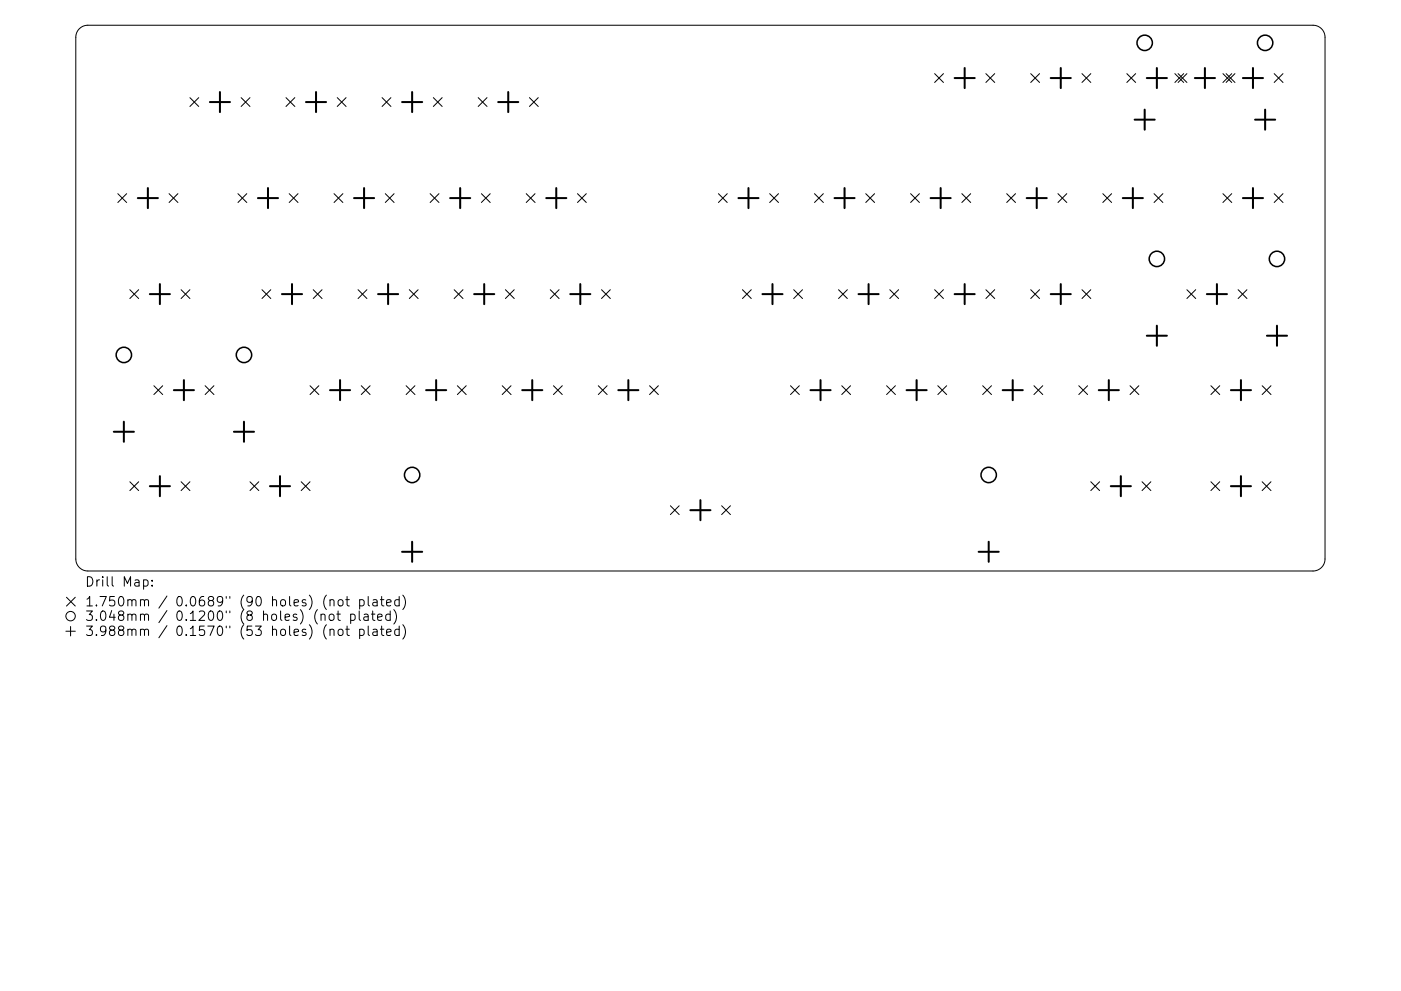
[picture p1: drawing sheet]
<svg xmlns="http://www.w3.org/2000/svg" width="297mm" height="210mm" viewBox="0 0 297 210" stroke-linecap="round" stroke-linejoin="round" font-family="sans-serif">
<defs><g id="words">
<g font-size="2.8">
<text x="18" y="124.5">Drill Map:</text>
<text x="18" y="128.7">1.750mm / 0.0689&quot; (90 holes) (not plated)</text>
<text x="18" y="131.7">3.048mm / 0.1200&quot; (8 holes) (not plated)</text>
<text x="18" y="134.9">3.988mm / 0.1570&quot; (53 holes) (not plated)</text>
</g>
</g></defs>
<g fill="none" stroke="#000" stroke-width=".21">
<path d="M16.8 6.1l.9-.6 .9-.1h259.8a2.55 2.55 0 0 1 2.5 2.5v110.7a2.55 2.55 0 0 1-2.5 2.5h-259.8a2.55 2.55 0 0 1-2.5-2.5v-110.7l.1-.9zM198.2 15.6l1.8 1.9M200 15.6l-1.8 1.9M209 15.6l1.9 1.9M210.9 15.6l-1.9 1.9M218.5 15.6l1.9 1.9M220.4 15.6l-1.9 1.9M229.4 15.6l1.9 1.9M231.3 15.6l-1.9 1.9M238.9 15.6l1.9 1.9M240.8 15.6l-1.9 1.9M249.1 15.6l1.9 1.9"/>
<path d="M249.8 15.6l1.8 1.9M251 15.6l-1.9 1.9M251.6 15.6l-1.8 1.9M259.3 15.6l1.9 1.9M260 15.6l1.8 1.9M261.2 15.6l-1.9 1.9M261.8 15.6l-1.8 1.9M270.1 15.6l1.9 1.9M272 15.6l-1.9 1.9M40.3 20.7l1.8 1.9M42.1 20.7l-1.8 1.9M51.1 20.7l1.9 1.9"/>
<path d="M53 20.7l-1.9 1.9M60.6 20.7l1.9 1.9M62.5 20.7l-1.9 1.9M71.5 20.7l1.9 1.9M73.4 20.7l-1.9 1.9M81 20.7l1.9 1.9M82.9 20.7l-1.9 1.9M91.9 20.7l1.8 1.9M93.7 20.7l-1.8 1.9M101.4 20.7l1.9 1.9M103.3 20.7l-1.9 1.9M112.3 20.7l1.8 1.9"/>
<path d="M114.1 20.7l-1.8 1.9M25 41.1l1.9 1.9M26.9 41.1l-1.9 1.9M35.8 41.1l1.9 1.9M37.7 41.1l-1.9 1.9M50.4 41.1l1.9 1.9M52.3 41.1l-1.9 1.9M61.3 41.1l1.9 1.9M63.2 41.1l-1.9 1.9M70.8 41.1l1.9 1.9M72.7 41.1l-1.9 1.9M81.7 41.1l1.9 1.9"/>
<path d="M83.6 41.1l-1.9 1.9M91.2 41.1l1.9 1.9M93.1 41.1l-1.9 1.9M102.1 41.1l1.8 1.9M103.9 41.1l-1.8 1.9M111.6 41.1l1.8 1.9M113.4 41.1l-1.8 1.9M122.4 41.1l1.9 1.9M124.3 41.1l-1.9 1.9M152.3 41.1l1.9 1.9M154.2 41.1l-1.9 1.9M163.2 41.1l1.9 1.9"/>
<path d="M165.1 41.1l-1.9 1.9M172.7 41.1l1.9 1.9M174.6 41.1l-1.9 1.9M183.6 41.1l1.8 1.9M185.4 41.1l-1.8 1.9M193.1 41.1l1.8 1.9M194.9 41.1l-1.8 1.9M203.9 41.1l1.9 1.9M205.8 41.1l-1.9 1.9M213.4 41.1l1.9 1.9M215.3 41.1l-1.9 1.9M224.3 41.1l1.9 1.9"/>
<path d="M226.2 41.1l-1.9 1.9M233.8 41.1l1.9 1.9M235.7 41.1l-1.9 1.9M244.7 41.1l1.9 1.9M246.6 41.1l-1.9 1.9M259.3 41.1l1.9 1.9M261.2 41.1l-1.9 1.9M270.1 41.1l1.9 1.9M272 41.1l-1.9 1.9M27.5 61.5l1.9 1.8M29.4 61.5l-1.9 1.8M38.4 61.5l1.9 1.8"/>
<path d="M40.3 61.5l-1.9 1.8M55.5 61.5l1.9 1.8M57.4 61.5l-1.9 1.8M66.4 61.5l1.9 1.8M68.3 61.5l-1.9 1.8M75.9 61.5l1.9 1.8M77.8 61.5l-1.9 1.8M86.8 61.5l1.9 1.8M88.7 61.5l-1.9 1.8M96.3 61.5l1.9 1.8M98.2 61.5l-1.9 1.8M107.2 61.5l1.8 1.8"/>
<path d="M109 61.5l-1.8 1.8M116.7 61.5l1.8 1.8M118.5 61.5l-1.8 1.8M127.5 61.5l1.9 1.8M129.4 61.5l-1.9 1.8M157.4 61.5l1.9 1.8M159.3 61.5l-1.9 1.8M168.3 61.5l1.9 1.8M170.2 61.5l-1.9 1.8M177.8 61.5l1.9 1.8M179.7 61.5l-1.9 1.8M188.7 61.5l1.8 1.8"/>
<path d="M190.5 61.5l-1.8 1.8M198.2 61.5l1.8 1.8M200 61.5l-1.8 1.8M209 61.5l1.9 1.8M210.9 61.5l-1.9 1.8M218.5 61.5l1.9 1.8M220.4 61.5l-1.9 1.8M229.4 61.5l1.9 1.8M231.3 61.5l-1.9 1.8M251.6 61.5l1.9 1.8M253.5 61.5l-1.9 1.8M262.5 61.5l1.9 1.8"/>
<path d="M264.4 61.5l-1.9 1.8M32.6 81.8l1.9 1.9M34.5 81.8l-1.9 1.9M43.5 81.8l1.9 1.9M45.4 81.8l-1.9 1.9M65.7 81.8l1.9 1.9M67.6 81.8l-1.9 1.9M76.6 81.8l1.9 1.9M78.5 81.8l-1.9 1.9M86.1 81.8l1.9 1.9M88 81.8l-1.9 1.9M97 81.8l1.8 1.9"/>
<path d="M98.8 81.8l-1.8 1.9M106.5 81.8l1.8 1.9M108.3 81.8l-1.8 1.9M117.3 81.8l1.9 1.9M119.2 81.8l-1.9 1.9M126.9 81.8l1.8 1.9M128.7 81.8l-1.8 1.9M137.7 81.8l1.9 1.9M139.6 81.8l-1.9 1.9M167.6 81.8l1.9 1.9M169.5 81.8l-1.9 1.9M178.5 81.8l1.8 1.9"/>
<path d="M180.3 81.8l-1.8 1.9M188 81.8l1.8 1.9M189.8 81.8l-1.8 1.9M198.8 81.8l1.9 1.9M200.7 81.8l-1.9 1.9M208.3 81.8l1.9 1.9M210.2 81.8l-1.9 1.9M219.2 81.8l1.9 1.9M221.1 81.8l-1.9 1.9M228.7 81.8l1.9 1.9M230.6 81.8l-1.9 1.9M239.6 81.8l1.9 1.9"/>
<path d="M241.5 81.8l-1.9 1.9M256.7 81.8l1.9 1.9M258.6 81.8l-1.9 1.9M267.6 81.8l1.9 1.9M269.5 81.8l-1.9 1.9M27.5 102.2l1.9 1.9M29.4 102.2l-1.9 1.9M38.4 102.2l1.9 1.9M40.3 102.2l-1.9 1.9M53 102.2l1.9 1.9M54.9 102.2l-1.9 1.9M63.9 102.2l1.8 1.9"/>
<path d="M65.7 102.2l-1.8 1.9M142.1 107.3l1.9 1.9M144 107.3l-1.9 1.9M153 107.3l1.9 1.9M154.9 107.3l-1.9 1.9M231.3 102.2l1.8 1.9M233.1 102.2l-1.8 1.9M242.1 102.2l1.9 1.9M244 102.2l-1.9 1.9M256.7 102.2l1.9 1.9M258.6 102.2l-1.9 1.9M267.6 102.2l1.9 1.9"/>
<path d="M269.5 102.2l-1.9 1.9M14 133.9h2M14.1 126.7l1.9 1.9M15 132.9v2M16 126.7l-1.9 1.9M30.4 123.1l.6-.1 .4 .4v.6l-.2 .3h-.8M32.3 124.2v.2M32.3 123.1v.2M68.1 130.5a.5 .5 0 0 1 .8 .1v1M69.9 130.5a.54 .54 0 0 1 .5-.2 .54 .54 0 0 1 .4 .4v.5a.54 .54 0 0 1-.5 .4 .54 .54 0 0 1-.5-.4zM70 127.4l.3-.2 .4 .1 .1 1.3M70 133.7a.5 .5 0 0 1 .8 .1v1"/>
<path d="M71.4 130.3h.8M71.7 129.6v1.7l.1 .2 .4 .1M71.8 127.4l.3-.2a.54 .54 0 0 1 .6 .4v.6a.54 .54 0 0 1-.5 .4 .54 .54 0 0 1-.5-.4zM71.8 133.7a.54 .54 0 0 1 .5-.2 .54 .54 0 0 1 .4 .4v.5a.54 .54 0 0 1-.5 .4 .54 .54 0 0 1-.5-.4zM73.3 127.2h.8M73.3 133.5h.8M73.6 126.6v1.7l.1 .2 .4 .1M73.6 132.8v1.7l.1 .2 .4 .1M74.3 130.4l.6-.1 .4 .4v.5l-.2 .3h-.8M74.3 130.3v2M76.2 129.6v1.7l.2 .3M76.3 127.3l.5-.1 .4 .4v.6l-.2 .3h-.7"/>
<path d="M76.3 133.6l.5-.1 .4 .4v.5l-.2 .3h-.7M76.3 127.2v2M76.3 133.5v2M77.2 130.4h.8l.1 1.2M78.1 126.6v1.7l.2 .3M78.1 130.8l-.7 .1a.39 .39 0 0 0-.3 .3 .39 .39 0 0 0 .3 .4l.7-.1M78.1 132.8v1.7l.2 .3M78.7 130.3h.8M79 129.6v1.7l.1 .2 .4 .1M79.1 127.3h.8l.1 1.3M79.1 133.6h.8l.1 1.2M80 127.7l-.7 .1a.39 .39 0 0 0-.3 .4 .39 .39 0 0 0 .3 .4l.7-.1"/>
<path d="M80 134l-.7 .1a.39 .39 0 0 0-.3 .3 .39 .39 0 0 0 .3 .4l.7-.1M80.1 131l.9-.2-.1-.4-.6-.1-.2 .3 .1 .9h.7M80.6 127.2h.8M80.6 133.5h.8M80.9 126.6v1.7l.1 .2 .4 .1M80.9 132.8v1.7l.1 .2 .4 .1M82 127.9l.9-.2-.1-.4-.5-.1-.3 .3 .1 1h.7M82 134.2l.9-.2-.1-.4-.5-.1-.3 .3 .1 .9h.7M82.7 130.4l-.5-.1-.4 .4v.5l.2 .3h.7M82.7 129.6v2M83.5 129.3a2.29 2.29 0 0 1 0 3.1M84.6 127.3l-.5-.1-.4 .4v.6l.2 .3h.7"/>
<path d="M84.6 133.6l-.5-.1-.4 .4v.5l.2 .3h.7M84.6 126.6v2M84.6 132.8v2M85.4 126.3a2.29 2.29 0 0 1 0 3M85.4 132.5a2.29 2.29 0 0 1 0 3.1"/>
<circle cx="15" cy="130.7" r="1"/>
</g>
<g fill="none" stroke="#000" stroke-width=".33">
<circle cx="242.7" cy="9.1" r="1.63"/>
<circle cx="268.2" cy="9.1" r="1.63"/>
<circle cx="245.3" cy="54.9" r="1.63"/>
<circle cx="270.7" cy="54.9" r="1.63"/>
<circle cx="26.3" cy="75.3" r="1.63"/>
<circle cx="51.7" cy="75.3" r="1.63"/>
<circle cx="87.4" cy="100.8" r="1.63"/>
<circle cx="209.6" cy="100.8" r="1.63"/>
</g>
<g fill="none" stroke="#000" stroke-width=".43">
<path d="M46.6 19.5v4.3M67 19.5v4.3M87.4 19.5v4.3M107.8 19.5v4.3M202.4 16.6h4.3M204.5 14.4v4.3M222.8 16.6h4.2M224.9 14.4v4.3M243.1 16.6h4.3M245.3 14.4v4.3M253.3 16.6h4.3M255.5 14.4v4.3"/>
<path d="M263.5 16.6h4.3M265.7 14.4v4.3M31.4 39.9v4.3M44.5 21.7h4.3M56.8 39.9v4.3M64.9 21.7h4.2M77.2 39.9v4.3M85.2 21.7h4.3M97.6 39.9v4.3M105.6 21.7h4.3M117.9 39.9v4.3M158.7 39.9v4.3"/>
<path d="M179.1 39.9v4.3M199.4 39.9v4.3M219.8 39.9v4.3M240.2 39.9v4.3M240.6 25.4h4.2M242.7 23.3v4.2M265.7 39.9v4.3M266.1 25.4h4.3M268.2 23.3v4.2M29.2 42h4.3M54.7 42h4.3M75.1 42h4.2"/>
<path d="M95.4 42h4.3M115.8 42h4.3M156.6 42h4.2M176.9 42h4.3M197.3 42h4.3M217.7 42h4.2M238.1 42h4.2M263.5 42h4.3M31.8 62.4h4.2M33.9 60.3v4.2M59.8 62.4h4.2M61.9 60.3v4.2"/>
<path d="M80.2 62.4h4.2M82.3 60.3v4.2M100.5 62.4h4.3M102.7 60.3v4.2M120.9 62.4h4.3M123 60.3v4.2M161.6 62.4h4.3M163.8 60.3v4.2M182 62.4h4.3M184.2 60.3v4.2M202.4 62.4h4.3M204.5 60.3v4.2"/>
<path d="M222.8 62.4h4.2M224.9 60.3v4.2M243.1 71.2h4.3M245.3 69.1v4.3M255.9 62.4h4.2M258 60.3v4.2M268.6 71.2h4.3M270.7 69.1v4.3M24.1 91.6h4.3M26.3 89.5v4.2M36.9 82.8h4.2M39 80.6v4.3"/>
<path d="M49.6 91.6h4.3M51.7 89.5v4.2M70 82.8h4.2M72.1 80.6v4.3M90.3 82.8h4.3M92.5 80.6v4.3M110.7 82.8h4.3M112.8 80.6v4.3M131.1 82.8h4.3M133.2 80.6v4.3M171.8 82.8h4.3M174 80.6v4.3"/>
<path d="M192.2 82.8h4.3M194.3 80.6v4.3M212.6 82.8h4.2M214.7 80.6v4.3M233 82.8h4.2M235.1 80.6v4.3M261 82.8h4.2M263.1 80.6v4.3M31.8 103.1h4.2M33.9 101v4.3M57.2 103.1h4.3M59.4 101v4.3"/>
<path d="M85.2 117.1h4.3M87.4 114.9v4.3M146.4 108.2h4.2M148.5 106.1v4.3M207.5 117.1h4.3M209.6 114.9v4.3M235.5 103.1h4.3M237.6 101v4.3M261 103.1h4.2M263.1 101v4.3"/>
</g>
<use href="#words"/>
</svg>
